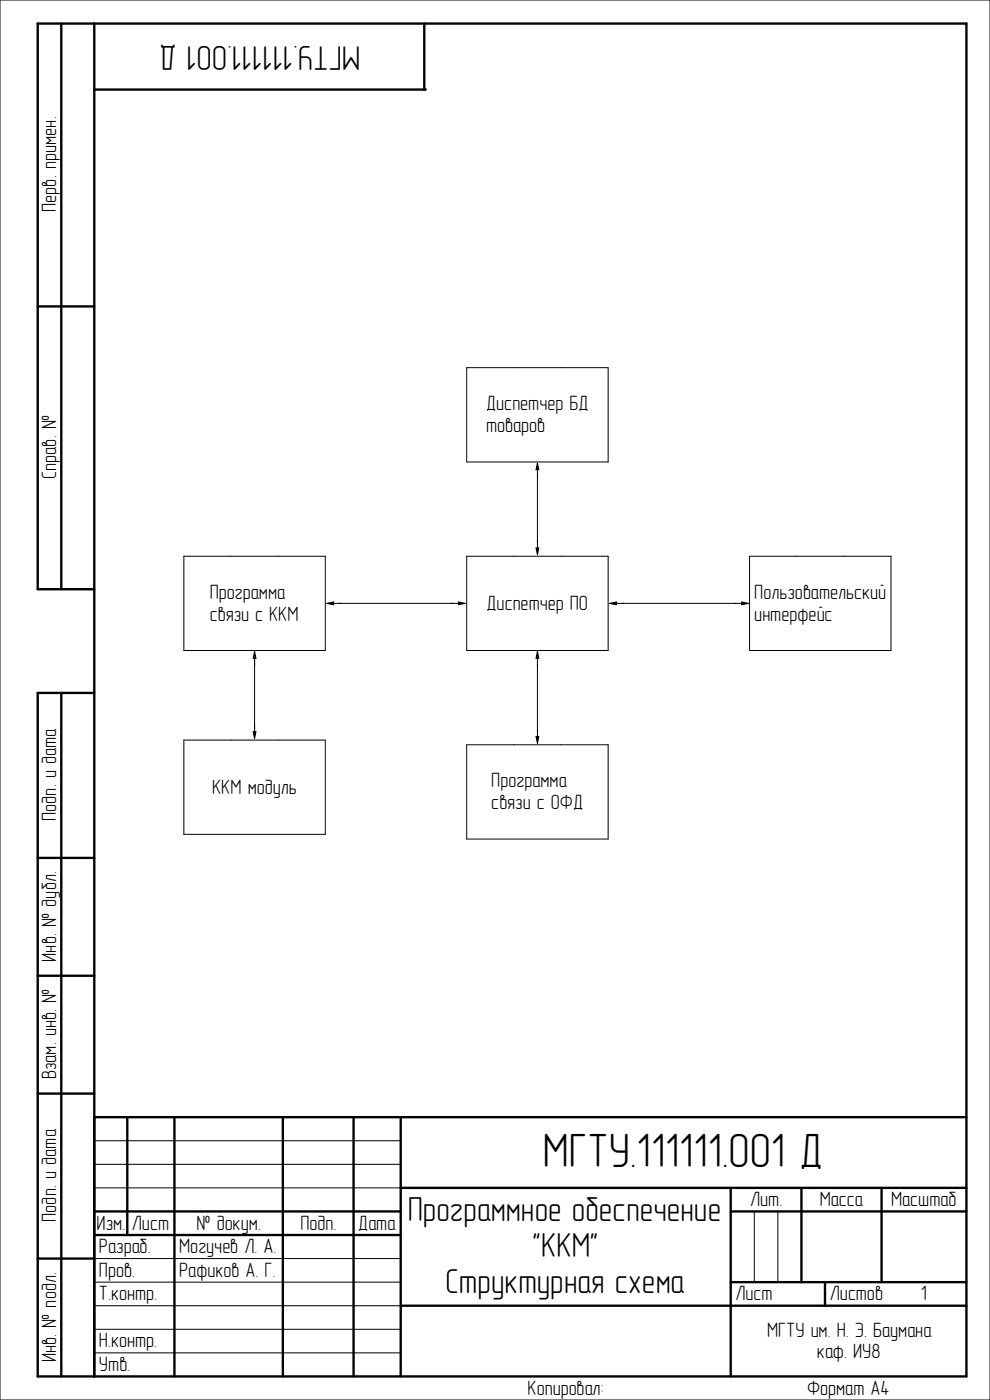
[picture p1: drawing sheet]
<svg xmlns="http://www.w3.org/2000/svg" width="210mm" height="297mm" viewBox="0 0 210 297" stroke-linecap="round" stroke-linejoin="round" font-family="sans-serif">
<defs><g id="words">
<text font-size="10.2" x="115.2" y="247.6">МГТУ.111111.001 Д</text>
<g font-size="7.3">
<text x="76.5" y="9.7" transform="rotate(-180 76.5 9.7)">МГТУ.111111.001 Д</text>
<text x="86.5" y="259">Программное обеспечение</text>
<text x="113" y="266.7">&quot;ККМ&quot;</text>
<text x="94.5" y="274.4">Структурная схема</text>
</g>
<g font-size="4.4">
<text x="11.9" y="45" transform="rotate(-90 11.9 45)">Перв. примен.</text>
<text x="103.1" y="87">Диспетчер БД</text>
<text x="103.1" y="91.7">товаров</text>
<text x="11.9" y="101.7" transform="rotate(-90 11.9 101.7)">Справ. №</text>
<text x="44.5" y="127">Программа</text>
<text x="44.5" y="131.7">связи с ККМ</text>
<text x="103.2" y="129.3">Диспетчер ПО</text>
<text x="160" y="127">Пользовательский</text>
<text x="160" y="131.7">интерфейс</text>
<text x="104.2" y="167">Программа</text>
<text x="45" y="168.4">ККМ модуль</text>
<text x="104.2" y="171.7">связи с ОФД</text>
<text x="11.9" y="174.2" transform="rotate(-90 11.9 174.2)">Подп. и дата</text>
<text x="11.9" y="204" transform="rotate(-90 11.9 204)">Инв. № дубл.</text>
<text x="11.9" y="229" transform="rotate(-90 11.9 229)">Взам. инв. №</text>
<text x="159.1" y="255.9">Лит.</text>
<text x="173.9" y="255.9">Масса</text>
<text x="189" y="255.9">Масштаб</text>
<text x="11.9" y="259.2" transform="rotate(-90 11.9 259.2)">Подп. и дата</text>
<text x="20.5" y="260.9">Изм. Лист</text>
<text x="41.7" y="260.9">№ докум.</text>
<text x="63.7" y="260.9">Подп.</text>
<text x="76" y="260.9">Дата</text>
<text x="21" y="265.9">Разраб.</text>
<text x="38" y="265.9">Могучев Л. А.</text>
<text x="21" y="270.8">Пров.</text>
<text x="21" y="275.8">Т.контр.</text>
<text x="38" y="270.8">Рафиков А. Г.</text>
<text x="156" y="275.8">Лист</text>
<text x="176" y="275.8">Листов</text>
<text x="195.3" y="275.8">1</text>
<text x="21" y="285.8">Н.контр.</text>
<text x="162.7" y="283.5">МГТУ им. Н. Э. Баумана</text>
<text x="11.9" y="289" transform="rotate(-90 11.9 289)">Инв. № подл.</text>
<text x="21" y="290.9">Утв.</text>
<text x="173.3" y="288.2">каф. ИУ8</text>
<text x="111.9" y="295.9">Копировал:</text>
<text x="171.2" y="295.9">Формат А4</text>
</g>
</g></defs>
<g fill="none" stroke="#000" stroke-width=".21">
<path d="M0 0h210v297h-210zM99 78h30v20h-30zM114 99.4v17.1M39 118h30v20h-30zM99 118h30v20h-30zM159 118h30v20h-30zM54 139.4v16.1M70.5 128h27M114 139.4v17.1M130.5 128h27.1M39 157h30v20h-30zM99 158h30v20h-30z"/>
<path d="M20 242h65M20 247h65M20 252h65M160 257v15M165 257v15M20 267h65M20 272h65M20 277h65M20 282h65M20 287h65"/>
</g>
<g fill="none" stroke="#000" stroke-width=".5">
<path d="M13 5v120M20 5v287M90 5v14h-70M8 65h12M20 125h-12v-120h197v287h-197v-145h12M13 147v145M8 182h12M8 207h12M8 232h12M20 237h185M27 237v25M37 237v55"/>
<path d="M60 237v55M75 237v55M85 237v55M20 257h65M85 252h120M155 257h50M155 252v40M170 252v20M187 252v20M8 267h12M20 262h65M85 277h120"/>
<path d="M155 272h50M175 272v5"/>
</g>
<g fill="#000">
<circle cx="90" cy="19" r=".25"/>
<circle cx="20" cy="237" r=".25"/>
</g>
<g fill="#000" stroke="#000" stroke-width=".21">
<path d="M114 98.2l.3 1.5-.3-.2-.3 .2z" fill-rule="evenodd"/>
<path d="M113.7 116.2l.3 .2 .3-.2-.3 1.5z" fill-rule="evenodd"/>
<path d="M54 138.2l.3 1.5-.3-.2-.3 .2z" fill-rule="evenodd"/>
<path d="M69.3 128l1.5-.3-.3 .3 .3 .3z" fill-rule="evenodd"/>
<path d="M97.2 127.7l1.5 .3-1.5 .3 .2-.3z" fill-rule="evenodd"/>
<path d="M114 138.2l.3 1.5-.3-.2-.3 .2z" fill-rule="evenodd"/>
<path d="M129.3 128l1.5-.3-.3 .3 .3 .3z" fill-rule="evenodd"/>
<path d="M157.3 127.7l1.5 .3-1.5 .3 .2-.3z" fill-rule="evenodd"/>
<path d="M53.7 155.2l.3 .2 .3-.2-.3 1.5z" fill-rule="evenodd"/>
<path d="M113.7 156.2l.3 .2 .3-.2-.3 1.5z" fill-rule="evenodd"/>
</g>
<use href="#words"/>
</svg>
